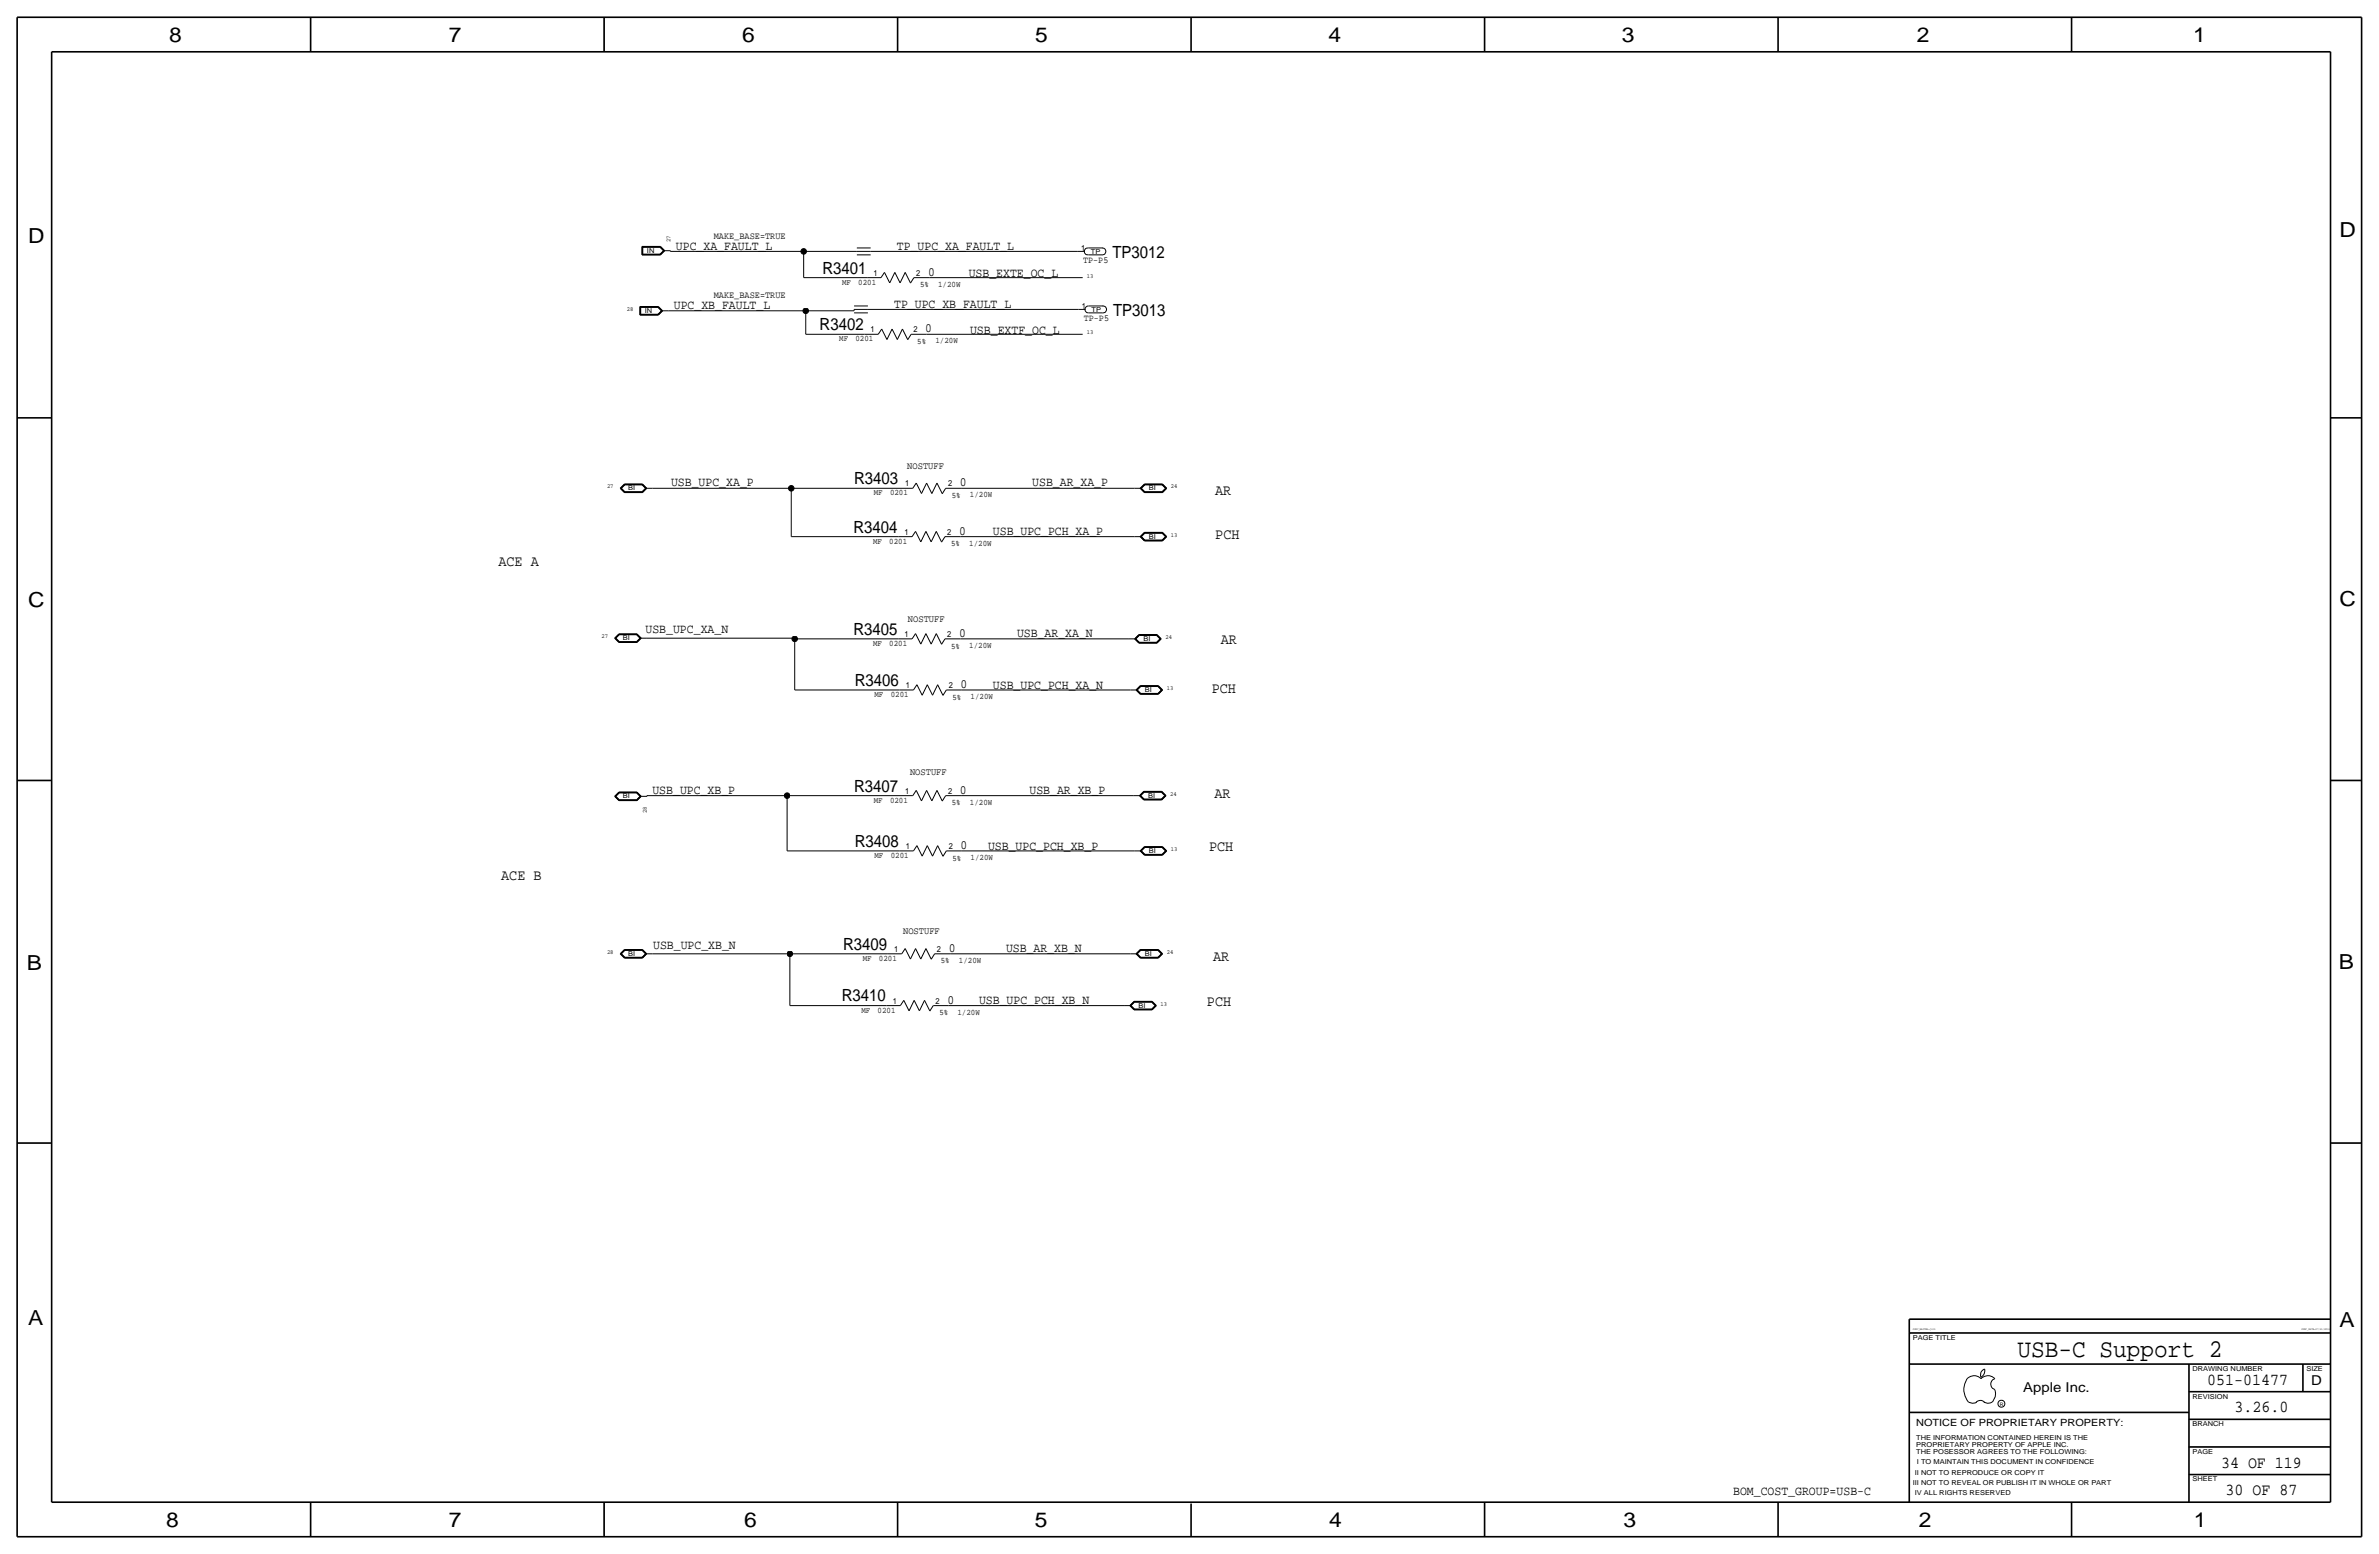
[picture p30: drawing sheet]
<svg xmlns="http://www.w3.org/2000/svg" width="875mm" height="572mm" viewBox="0 0 875 572" stroke-linecap="round" stroke-linejoin="round" font-family="sans-serif">
<defs><g id="words">
<text font-size="9.4" x="742" y="499.1">USB-C Support 2</text>
<g font-size="7.6">
<text x="62.2" y="15.5">8</text>
<text x="165" y="15.5">7</text>
<text x="273" y="15.5">6</text>
<text x="380.7" y="15.5">5</text>
<text x="488.6" y="15.5">4</text>
<text x="596.6" y="15.5">3</text>
<text x="705.1" y="15.5">2</text>
<text x="806.7" y="15.5">1</text>
<text x="10.4" y="89.4">D</text>
<text x="860.5" y="87.1">D</text>
<text x="10.4" y="223.3">C</text>
<text x="860.5" y="222.8">C</text>
<text x="9.8" y="356.6">B</text>
<text x="860.2" y="356.4">B</text>
<text x="10.4" y="487.4">A</text>
<text x="860.5" y="488.2">A</text>
<text x="61.2" y="561.6">8</text>
<text x="165" y="561.6">7</text>
<text x="273.8" y="561.6">6</text>
<text x="380.7" y="561.6">5</text>
<text x="488.9" y="561.6">4</text>
<text x="597.1" y="561.6">3</text>
<text x="705.8" y="561.6">2</text>
<text x="806.9" y="561.6">1</text>
</g>
<g font-size="6.2">
<text x="409.1" y="95">TP3012</text>
<text x="302.5" y="100.6">R3401</text>
<text x="409.4" y="116.3">TP3013</text>
<text x="301.5" y="121.4">R3402</text>
<text x="314.2" y="178.1">R3403</text>
<text x="313.9" y="195.8">R3404</text>
<text x="313.9" y="233.4">R3405</text>
<text x="314.4" y="252.2">R3406</text>
<text x="314.2" y="291.1">R3407</text>
<text x="314.4" y="311.4">R3408</text>
<text x="310.1" y="349.2">R3409</text>
<text x="309.6" y="368.3">R3410</text>
<text x="811.9" y="509.3">051-01477</text>
<text x="821.9" y="519.4">3.26.0</text>
<text x="817" y="539.7">34 OF 119</text>
<text x="818.6" y="549.9">30 OF 87</text>
</g>
<g font-size="5.6">
<text x="447" y="181.9">AR</text>
<text x="447" y="198.1">PCH</text>
<text x="183.3" y="208">ACE A</text>
<text x="449" y="236.7">AR</text>
<text x="445.7" y="255">PCH</text>
<text x="446.7" y="293.4">AR</text>
<text x="444.7" y="312.9">PCH</text>
<text x="184.3" y="323.6">ACE B</text>
<text x="446.2" y="353.6">AR</text>
<text x="443.9" y="370.1">PCH</text>
</g>
<g font-size="5">
<text x="850.1" y="509.3">D</text>
<text x="744.2" y="511.8">Apple Inc.</text>
</g>
<g font-size="4.7">
<text x="248.6" y="91.9">UPC_XA_FAULT_L</text>
<text x="329.9" y="91.9">TP_UPC_XA_FAULT_L</text>
<text x="341.3" y="101.3">0</text>
<text x="356.3" y="101.9">USB_EXTE_OC_L</text>
<text x="247.9" y="113.8">UPC_XB_FAULT_L</text>
<text x="328.9" y="113.3">TP_UPC_XB_FAULT_L</text>
<text x="340.3" y="122.2">0</text>
<text x="356.8" y="122.7">USB_EXTF_OC_L</text>
<text x="246.8" y="178.6">USB_UPC_XA_P</text>
<text x="353" y="178.8">0</text>
<text x="379.7" y="178.8">USB_AR_XA_P</text>
<text x="352.8" y="196.6">0</text>
<text x="365.2" y="196.9">USB_UPC_PCH_XA_P</text>
<text x="237.4" y="232.9">USB_UPC_XA_N</text>
<text x="352.8" y="234.2">0</text>
<text x="374.1" y="234.4">USB_AR_XA_N</text>
<text x="353.3" y="253">0</text>
<text x="365.2" y="253.2">USB_UPC_PCH_XA_N</text>
<text x="240" y="292.1">USB_UPC_XB_P</text>
<text x="353" y="291.8">0</text>
<text x="378.7" y="292.1">USB_AR_XB_P</text>
<text x="353.3" y="312.2">0</text>
<text x="363.4" y="312.4">USB_UPC_PCH_XB_P</text>
<text x="240.2" y="349">USB_UPC_XB_N</text>
<text x="349" y="350">0</text>
<text x="370" y="350.3">USB_AR_XB_N</text>
<text x="348.5" y="369.1">0</text>
<text x="360.1" y="369.3">USB_UPC_PCH_XB_N</text>
<text x="637.5" y="549.9">BOM_COST_GROUP=USB-C</text>
</g>
<text font-size="3.7" x="704.8" y="524.5">NOTICE OF PROPRIETARY PROPERTY:</text>
<g font-size="3.6">
<text x="333.7" y="172.5">NOSTUFF</text>
<text x="334" y="228.6">NOSTUFF</text>
<text x="334.7" y="285">NOSTUFF</text>
<text x="332.2" y="343.4">NOSTUFF</text>
</g>
<g font-size="3.5">
<text x="262.5" y="87.9">MAKE_BASE=TRUE</text>
<text x="398.4" y="96.8">TP-P5</text>
<text x="262.5" y="109.7">MAKE_BASE=TRUE</text>
<text x="398.7" y="118.1">TP-P5</text>
</g>
<g font-size="3.1">
<text x="397.7" y="92.2">1</text>
<text x="321.3" y="101.3">1</text>
<text x="337" y="101.3">2</text>
<text x="309.7" y="104.6">MF</text>
<text x="315.7" y="104.6">0201</text>
<text x="338.4" y="105.7">5%</text>
<text x="345.1" y="105.4">1/20W</text>
<text x="398" y="113.5">1</text>
<text x="308.7" y="125.5">MF</text>
<text x="314.7" y="125.5">0201</text>
<text x="320.2" y="122.2">1</text>
<text x="336" y="122.2">2</text>
<text x="337.4" y="126.5">5%</text>
<text x="344.1" y="126.2">1/20W</text>
<text x="332.9" y="178.8">1</text>
<text x="348.7" y="178.8">2</text>
<text x="321.4" y="182.1">MF</text>
<text x="327.4" y="182.1">0201</text>
<text x="350.1" y="183.1">5%</text>
<text x="356.8" y="182.9">1/20W</text>
<text x="332.7" y="196.6">1</text>
<text x="348.4" y="196.6">2</text>
<text x="321.1" y="199.9">MF</text>
<text x="327.1" y="199.9">0201</text>
<text x="349.8" y="200.9">5%</text>
<text x="356.5" y="200.7">1/20W</text>
<text x="321.1" y="237.5">MF</text>
<text x="327.1" y="237.5">0201</text>
<text x="332.7" y="234.2">1</text>
<text x="348.4" y="234.2">2</text>
<text x="349.8" y="238.5">5%</text>
<text x="356.5" y="238.3">1/20W</text>
<text x="321.6" y="256.3">MF</text>
<text x="327.6" y="256.3">0201</text>
<text x="333.2" y="253">1</text>
<text x="348.9" y="253">2</text>
<text x="350.3" y="257.3">5%</text>
<text x="357" y="257">1/20W</text>
<text x="332.9" y="291.8">1</text>
<text x="348.7" y="291.8">2</text>
<text x="321.4" y="295.1">MF</text>
<text x="327.4" y="295.1">0201</text>
<text x="350.1" y="296.2">5%</text>
<text x="356.8" y="295.9">1/20W</text>
<text x="321.6" y="315.5">MF</text>
<text x="327.6" y="315.5">0201</text>
<text x="333.2" y="312.2">1</text>
<text x="348.9" y="312.2">2</text>
<text x="350.3" y="316.5">5%</text>
<text x="357" y="316.2">1/20W</text>
<text x="317.3" y="353.3">MF</text>
<text x="323.3" y="353.3">0201</text>
<text x="328.9" y="350">1</text>
<text x="344.6" y="350">2</text>
<text x="346" y="354.3">5%</text>
<text x="352.7" y="354.1">1/20W</text>
<text x="328.4" y="369.1">1</text>
<text x="344.1" y="369.1">2</text>
<text x="316.8" y="372.4">MF</text>
<text x="322.8" y="372.4">0201</text>
<text x="345.5" y="373.4">5%</text>
<text x="352.2" y="373.1">1/20W</text>
</g>
<g font-size="2.5">
<text x="237.9" y="93">IN</text>
<text x="401.3" y="93.5">TP</text>
<text x="237.2" y="115.1">IN</text>
<text x="401.5" y="114.8">TP</text>
<text x="231.1" y="180.3">BI</text>
<text x="422.6" y="180.3">BI</text>
<text x="422.6" y="198.1">BI</text>
<text x="229.1" y="235.5">BI</text>
<text x="420.6" y="235.7">BI</text>
<text x="421.1" y="254.5">BI</text>
<text x="229.1" y="293.6">BI</text>
<text x="422.4" y="293.4">BI</text>
<text x="422.6" y="313.7">BI</text>
<text x="231.1" y="351.5">BI</text>
<text x="421.1" y="351.5">BI</text>
<text x="418.8" y="370.6">BI</text>
<text x="703.5" y="492.8">PAGE TITLE</text>
<text x="806.4" y="504.2">DRAWING NUMBER</text>
<text x="848.3" y="504.2">SIZE</text>
<text x="806.4" y="514.4">REVISION</text>
<text x="806.4" y="524.5">BRANCH</text>
<text x="704.8" y="532.1">PROPRIETARY PROPERTY OF APPLE INC.</text>
<text x="704.8" y="529.6">THE INFORMATION CONTAINED HEREIN IS THE</text>
<text x="704.8" y="534.7">THE POSESSOR AGREES TO THE FOLLOWING:</text>
<text x="705.1" y="538.5">I TO MAINTAIN THIS DOCUMENT IN CONFIDENCE</text>
<text x="806.4" y="534.7">PAGE</text>
<text x="704.3" y="542.3">II NOT TO REPRODUCE OR COPY IT</text>
<text x="806.4" y="544.8">SHEET</text>
<text x="703.5" y="546.1">III NOT TO REVEAL OR PUBLISH IT IN WHOLE OR PART</text>
<text x="704.3" y="549.9">IV ALL RIGHTS RESERVED</text>
</g>
<g font-size="2.3">
<text x="246.6" y="89.1" transform="rotate(-90 246.6 89.1)">27</text>
<text x="399.7" y="102.1">13</text>
<text x="230.5" y="114.3">28</text>
<text x="399.7" y="122.9">13</text>
<text x="223.3" y="179.6">27</text>
<text x="430.7" y="179.6">24</text>
<text x="430.7" y="197.4">13</text>
<text x="221.2" y="234.7">27</text>
<text x="428.6" y="235">24</text>
<text x="429.2" y="253.7">13</text>
<text x="430.4" y="292.6">24</text>
<text x="237.9" y="299.1" transform="rotate(-90 237.9 299.1)">28</text>
<text x="430.7" y="312.9">13</text>
<text x="223.3" y="350.8">28</text>
<text x="429.2" y="350.8">24</text>
<text x="426.9" y="369.8">13</text>
</g>
<text font-size="1.8" x="735.5" y="516.9">R</text>
<g font-size="1">
<text x="703.5" y="488.9">SYNC_MASTER=j135</text>
<text x="846.5" y="488.9">SYNC_DATE=07/25/2016</text>
</g>
</g></defs>
<g fill="none" stroke="#000" stroke-width=".37">
<path d="M236.1 90.6h6.8zM236.1 90.6v3.2zM236.1 93.8h6.8zM236.2 90.7v3zM236.2 93.7h6.7zM236.2 90.7h6.7zM236.3 90.8v2.8zM236.3 93.6h6.5zM236.3 90.8h6.5zM236.4 90.9h6.4zM236.4 90.9v2.6zM236.4 93.5h6.4z"/>
<path d="M242.8 90.9l1.2 1.3zM242.8 93.5l1.2-1.3zM242.8 93.6l1.4-1.4zM242.8 90.8l1.4 1.4zM242.9 93.7l1.4-1.5zM242.9 90.7l1.4 1.5zM242.9 93.8l1.6-1.6zM242.9 90.6l1.6 1.6zM244 92.2h2.6zM246.6 92.5h49zM246.6 92.2v.3zM295.6 92.5v9.6z"/>
<path d="M295.6 92.5h19.6zM315.2 93.7h5zM315.2 92.5h5zM315.2 91.2h5zM320.2 92.5h76.2zM396.4 92.5h2.6zM400.2 91.2a1.25 1.25 0 0 0-1.4 1.3 1.25 1.25 0 0 0 1.4 1.2M400.3 91.2h5.2zM400.3 93.7h5zM405.3 91.2a1.25 1.25 0 0 1 1.4 1.3 1.25 1.25 0 0 1-1.4 1.2M235.4 112.7v3.2zM235.4 115.9h6.8z"/>
<path d="M235.4 112.7h6.8zM235.5 112.8v3zM235.5 115.8h6.6zM235.5 112.8h6.6zM235.6 112.9h6.5zM235.6 112.9v2.8zM235.6 115.7h6.5zM235.7 113h6.3zM235.7 113v2.6zM235.7 115.6h6.3zM242 115.6l1.3-1.3zM242 113l1.3 1.3z"/>
<path d="M242.1 115.7l1.3-1.4zM242.1 112.9l1.3 1.4zM242.1 112.8l1.5 1.5zM242.1 115.8l1.5-1.5zM242.2 112.7l1.5 1.6zM242.2 115.9l1.5-1.6zM243.3 114.3h2.5zM245.8 114.3h50.6zM295.6 102.1h23.4zM296.4 114.3h17.7zM296.4 114.3v8.6zM314.1 113.8v.5z"/>
<path d="M314.1 115.1h5.1zM314.1 113.8h5.1zM314.1 112.5h5.1zM319 102.1h5.1zM319.2 113.8h77.5zM325.3 100.2l-1.2 1.9zM325.3 100.2l2 3.8zM329.1 100.2l-1.8 3.8zM329.1 100.2l2 3.8zM332.9 100.2l-1.8 3.8zM332.9 100.2l2 3.8zM336.1 102.1l-1.2 2z"/>
<path d="M336.1 102.1h5.7zM341.8 102.1h56.4zM396.7 113.8h2.5zM400.5 112.6a1.25 1.25 0 0 0-1.4 1.2 1.25 1.25 0 0 0 1.4 1.3M400.5 112.5h5.2zM400.5 115.1h5.1zM405.6 112.6a1.25 1.25 0 0 1 1.4 1.2 1.25 1.25 0 0 1-1.4 1.3M296.4 122.9h21.6zM318 122.9h5zM324.3 121l-1.3 1.9zM324.3 121l1.9 3.9zM328.1 121l-1.9 3.9z"/>
<path d="M328.1 121l1.9 3.9zM331.9 121l-1.9 3.9zM331.9 121l2 3.9zM335.1 122.9l-1.2 2.1zM335.1 122.9h5.7zM340.8 122.9h57.4zM228.1 179.6l1.6 1.6zM228.1 179.6l1.6-1.6zM228.2 179.6l1.5-1.5zM228.2 179.6l1.5 1.5zM228.4 179.6l1.4-1.4zM228.4 179.6l1.4 1.3z"/>
<path d="M228.5 179.6l1.3 1.2zM228.5 179.6l1.3-1.3zM229.7 178h6.6zM229.7 178.1h6.6zM229.8 178.2h6.4zM229.8 178.3h6.4zM236.2 178.3l1.2 1.3zM236.2 178.2l1.4 1.4zM236.3 178.1l1.4 1.5zM236.3 178l1.6 1.6zM237.4 179.6h2.6zM240 179.6h51z"/>
<path d="M291 179.6h39.7zM291 179.6v17.8zM330.7 179.6h5zM337 177.6l-1.3 2zM337 177.6l1.9 3.9zM340.8 177.6l-1.9 3.9zM340.8 177.6l1.9 3.9zM344.6 177.6l-1.9 3.9zM344.6 177.6l2 3.9zM347.8 179.6l-1.2 2zM347.8 179.6h5.7zM353.5 179.6h63.8z"/>
<path d="M417.3 179.6h2.5zM419.4 179.6l1.5 1.6zM419.4 179.6l1.5-1.6zM419.5 179.6l1.5-1.5zM419.5 179.6l1.5 1.5zM419.7 179.6l1.3-1.4zM419.7 179.6l1.3 1.3zM419.8 179.6l1.3 1.2zM419.8 179.6l1.3-1.3zM420.9 178h6.7zM421 178.1h6.5zM421 178.2h6.5z"/>
<path d="M421.1 178.3h6.3zM427.4 178.3l1.3 1.3zM427.5 178.2l1.4 1.4zM427.5 178.1l1.5 1.5zM427.6 178l1.6 1.6zM428.7 179.6l-1.3 1.2zM229.7 181.2h6.6zM229.7 181.1h6.6zM229.8 180.9h6.4zM229.8 180.8h6.4zM236.2 180.8l1.2-1.2zM236.2 180.9l1.4-1.3z"/>
<path d="M236.3 181.1l1.4-1.5zM236.3 181.2l1.6-1.6zM291 197.4h39.4zM330.4 197.4h5.1zM336.8 195.4l1.9 3.9zM336.8 195.4l-1.3 2zM340.6 195.4l-1.9 3.9zM340.6 195.4l1.9 3.9zM344.4 195.4l-1.9 3.9zM344.4 195.4l1.9 3.9zM347.6 197.4h5.7zM347.6 197.4l-1.3 2z"/>
<path d="M353.3 197.4h64zM417.3 197.4h2.5zM419.4 197.4l1.5 1.5zM419.4 197.4l1.5-1.6zM419.5 197.4l1.5-1.5zM419.5 197.4l1.5 1.4zM419.7 197.4l1.3-1.4zM419.7 197.4l1.3 1.3zM419.8 197.4l1.3 1.2zM419.8 197.4l1.3-1.3zM420.9 198.9h6.7zM420.9 181.2h6.7z"/>
<path d="M420.9 195.8h6.7zM421 198.8h6.5zM421 181.1h6.5zM421 195.9h6.5zM421 196h6.5zM421 198.7h6.5zM421 180.9h6.5zM421.1 198.6h6.3zM421.1 196.1h6.3zM421.1 180.8h6.3zM427.4 196.1l1.3 1.3zM427.4 198.6l1.3-1.2z"/>
<path d="M427.5 196l1.4 1.4zM427.5 198.7l1.4-1.3zM427.5 180.9l1.4-1.3zM427.5 195.9l1.5 1.5zM427.5 198.8l1.5-1.4zM427.5 181.1l1.5-1.5zM427.6 195.8l1.6 1.6zM427.6 198.9l1.6-1.5zM427.6 181.2l1.6-1.6zM226.1 234.7l1.5 1.6zM226.1 234.7l1.5-1.6zM226.2 234.7l1.5-1.5z"/>
<path d="M226.2 234.7l1.5 1.5zM226.4 234.7l1.3-1.4zM226.4 234.7l1.3 1.4zM226.5 234.7l1.3 1.3zM226.5 234.7l1.3-1.3zM227.6 236.3h6.7zM227.6 233.1h6.7zM227.7 233.2h6.5zM227.7 236.2h6.5zM227.7 236.1h6.5zM227.7 233.3h6.5zM227.8 236h6.3z"/>
<path d="M227.8 233.4h6.3zM234.1 236l1.3-1.3zM234.1 233.4l1.3 1.3zM234.2 236.1l1.4-1.4zM234.2 233.3l1.4 1.4zM234.2 233.2l1.5 1.5zM234.2 236.2l1.5-1.5zM234.3 233.1l1.6 1.6zM234.3 236.3l1.6-1.6zM235.4 234.7h2.5zM237.9 234.7h54.4zM292.3 234.7v.3z"/>
<path d="M292.3 235h38.1zM292.3 235v18.7zM330.4 235h5.1zM336.8 233l1.9 3.9zM336.8 233l-1.3 2zM340.6 233l-1.9 3.9zM340.6 233l1.9 3.9zM344.4 233l-1.9 3.9zM344.4 233l1.9 3.9zM347.6 235h5.7zM347.6 235l-1.3 2zM353.3 235h61.9z"/>
<path d="M415.2 235h2.6zM417.3 234.9l1.6 1.6zM417.3 235l1.6-1.6zM417.5 235l1.4-1.5zM417.5 235l1.4 1.4zM417.6 235l1.4-1.4zM417.6 235l1.4 1.3zM417.8 234.9l1.2 1.3zM418.9 236.5h6.7zM418.9 233.4h6.7zM418.9 236.4h6.6zM418.9 233.5h6.6z"/>
<path d="M419 233.6h6.4zM419 236.3h6.5zM419 236.2h6.4zM419 233.7h6.4zM419 233.7l-1.2 1.3zM425.4 236.2l1.3-1.3zM425.4 233.7l1.3 1.3zM425.4 233.6l1.4 1.4zM425.4 236.3l1.4-1.3zM425.5 233.5l1.5 1.5zM425.5 236.4l1.5-1.4zM425.6 233.4l1.5 1.6z"/>
<path d="M425.6 236.5l1.5-1.6zM292.3 253.7h38.6zM330.9 253.7h5.1zM337.3 251.8l1.9 3.9zM337.3 251.8l-1.3 1.9zM341.1 251.8l-1.9 3.9zM341.1 251.8l1.9 3.9zM344.9 251.8l-1.9 3.9zM344.9 251.8l1.9 3.9zM348.1 253.7h5.7zM348.1 253.7l-1.3 2.1zM353.8 253.7h61.9z"/>
<path d="M415.7 253.7h2.6zM417.8 253.7l1.6 1.6zM417.8 253.7l1.6-1.5zM418 253.7l1.5-1.4zM418 253.7l1.5 1.5zM418.1 253.7l1.4 1.4zM418.1 253.7l1.4-1.3zM418.3 253.7l1.3 1.3zM418.3 253.7l1.3-1.2zM419.4 255.3h6.7zM419.4 252.2h6.7zM419.5 252.3h6.5z"/>
<path d="M419.5 255.2h6.5zM419.5 252.4h6.5zM419.5 255.1h6.5zM419.6 255h6.3zM419.6 252.5h6.3zM425.9 252.5l1.3 1.2zM426 255.1l1.3-1.4zM426 252.4l1.3 1.3zM426 255.2l1.5-1.5zM426 252.3l1.5 1.4zM426.1 252.2l1.5 1.5zM426.1 255.3l1.5-1.6z"/>
<path d="M427.2 253.7l-1.3 1.3zM226.1 292.9l1.5 1.5zM226.1 292.9l1.5-1.6zM226.2 292.9l1.5-1.5zM226.2 292.9l1.5 1.4zM226.4 292.9l1.3-1.4zM226.4 292.9l1.3 1.3zM226.5 292.9l1.3 1.2zM226.5 292.9l1.3-1.3zM227.6 294.4h6.7zM227.6 291.3h6.7zM227.7 291.4h6.5z"/>
<path d="M227.7 294.3h6.5zM227.7 294.2h6.5zM227.7 291.5h6.5zM227.8 294.1h6.3zM227.8 291.6h6.3zM234.1 294.1l1.3-1.2zM234.1 291.6l1.3 1.3zM234.2 294.2l1.4-1.3zM234.2 291.5l1.4 1.4zM234.2 291.4l1.5 1.5zM234.2 294.3l1.5-1.4zM234.3 291.3l1.6 1.6z"/>
<path d="M234.3 294.4l1.6-1.5zM235.4 292.9h2.5zM237.9 292.6h51.6zM237.9 292.6v.3zM289.5 292.6v20.3zM289.5 292.6h41.2zM330.7 292.6h5zM337 290.7l-1.3 1.9zM337 290.7l1.9 3.8zM340.8 290.7l-1.9 3.8zM340.8 290.7l1.9 3.8zM344.6 290.7l-1.9 3.8z"/>
<path d="M344.6 290.7l2 3.8zM347.8 292.6l-1.2 2zM347.8 292.6h5.7zM353.5 292.6h63.5zM417 292.6h2.6zM419.1 292.6l1.6 1.6zM419.1 292.6l1.6-1.6zM419.3 292.6l1.4-1.5zM419.3 292.6l1.4 1.5zM419.4 292.6l1.4 1.4zM419.4 292.6l1.4-1.4zM419.6 292.6l1.2 1.3z"/>
<path d="M419.6 292.6l1.2-1.3zM420.7 294.2h6.6zM420.7 291h6.6zM420.7 291.1h6.6zM420.7 294.1h6.6zM420.8 294h6.4zM420.8 291.2h6.4zM420.8 293.9h6.4zM420.8 291.3h6.4zM427.2 291.3l1.2 1.3zM427.2 293.9l1.2-1.3zM427.2 291.2l1.4 1.4z"/>
<path d="M427.2 294l1.4-1.4zM427.3 294.1l1.5-1.5zM427.3 291.1l1.5 1.5zM427.3 291l1.6 1.6zM427.3 294.2l1.6-1.6zM289.5 312.9h41.4zM330.9 312.9h5.1zM337.3 311l1.9 3.9zM337.3 311l-1.3 1.9zM341.1 311l-1.9 3.9zM341.1 311l1.9 3.9zM344.9 311l-1.9 3.9z"/>
<path d="M344.9 311l1.9 3.9zM348.1 312.9h5.7zM348.1 312.9l-1.3 2.1zM353.8 312.9h63.5zM417.3 312.9h2.5zM419.4 312.9l1.5 1.6zM419.4 312.9l1.5-1.5zM419.5 312.9l1.5-1.4zM419.5 312.9l1.5 1.5zM419.7 312.9l1.3-1.3zM419.7 312.9l1.3 1.4zM419.8 312.9l1.3 1.3z"/>
<path d="M419.8 312.9l1.3-1.2zM420.9 314.5h6.7zM420.9 311.4h6.7zM421 314.4h6.5zM421 311.5h6.5zM421 311.6h6.5zM421 314.3h6.5zM421.1 314.2h6.3zM421.1 311.7h6.3zM427.4 311.7l1.3 1.2zM427.4 314.2l1.3-1.3zM427.5 311.6l1.4 1.3z"/>
<path d="M427.5 314.3l1.4-1.4zM427.5 311.5l1.5 1.4zM427.5 314.4l1.5-1.5zM427.6 311.4l1.6 1.5zM427.6 314.5l1.6-1.6zM228.1 350.8l1.6 1.5zM228.1 350.8l1.6-1.6zM228.2 350.8l1.5-1.5zM228.2 350.8l1.5 1.4zM228.4 350.8l1.4-1.4zM228.4 350.8l1.4 1.3zM228.5 350.8l1.3 1.2z"/>
<path d="M228.5 350.8l1.3-1.3zM229.7 352.3h6.6zM229.7 349.2h6.6zM229.7 349.3h6.6zM229.7 352.2h6.6zM229.8 349.4h6.4zM229.8 352.1h6.4zM229.8 352h6.4zM229.8 349.5h6.4zM236.2 352l1.2-1.2zM236.2 349.5l1.2 1.3zM236.2 349.4l1.4 1.4z"/>
<path d="M236.3 349.3l1.4 1.5zM236.3 349.2l1.6 1.6zM236.3 352.3l1.6-1.5zM237.4 350.8h2.6zM237.6 350.8l-1.4 1.3zM237.7 350.8l-1.4 1.4zM240 350.8h50.5zM290.5 350.8h36.1zM290.5 350.8v19zM326.6 350.8h5.1zM332.9 348.8l2 3.9zM332.9 348.8l-1.2 2z"/>
<path d="M336.8 348.8l-1.9 3.9zM336.8 348.8l1.9 3.9zM340.6 348.8l-1.9 3.9zM340.6 348.8l1.9 3.9zM343.8 350.8h5.7zM343.8 350.8l-1.3 2zM349.5 350.8h66.2zM415.7 350.8h2.6zM417.8 350.8l1.6 1.5zM417.8 350.8l1.6-1.6zM418 350.8l1.5-1.5zM418 350.8l1.5 1.4z"/>
<path d="M418.1 350.8l1.4 1.3zM418.1 350.8l1.4-1.4zM418.3 350.8l1.3 1.2zM418.3 350.8l1.3-1.3zM419.4 352.3h6.7zM419.4 349.2h6.7zM419.5 349.3h6.5zM419.5 352.2h6.5zM419.5 349.4h6.5zM419.5 352.1h6.5zM419.6 352h6.3zM419.6 349.5h6.3z"/>
<path d="M425.9 349.5l1.3 1.3zM425.9 352l1.3-1.2zM426 352.1l1.3-1.3zM426 349.4l1.3 1.4zM426 352.2l1.5-1.4zM426 349.3l1.5 1.5zM426.1 349.2l1.5 1.6zM426.1 352.3l1.5-1.5zM290.5 369.8h35.6zM326.1 369.8h5.1zM332.4 367.9l2 3.9zM332.4 367.9l-1.2 1.9z"/>
<path d="M336.2 367.9l-1.8 3.9zM336.2 367.9l2 3.9zM340.1 367.9l-1.9 3.9zM340.1 367.9l1.9 3.9zM343.3 369.8h5.6zM343.3 369.8l-1.3 2.1zM348.9 369.8h64.6zM413.5 369.8h2.5zM415.5 369.8l1.6 1.6zM415.5 369.8l1.6-1.6zM415.7 369.8l1.5 1.5zM415.7 369.8l1.5-1.4z"/>
<path d="M415.8 369.8l1.4 1.4zM415.8 369.8l1.4-1.3zM416 369.8l1.3-1.2zM416 369.8l1.3 1.3zM417.1 371.4h6.7zM417.1 368.2h6.7zM417.2 371.3h6.5zM417.2 368.4h6.5zM417.2 368.5h6.5zM417.2 371.2h6.5zM417.3 371.1h6.3zM417.3 368.6h6.3z"/>
<path d="M423.6 368.6l1.3 1.2zM423.6 371.1l1.3-1.3zM423.7 371.2l1.3-1.4zM423.7 368.5l1.3 1.3zM423.7 371.3l1.5-1.5zM423.7 368.4l1.5 1.4zM423.8 368.2l1.5 1.6zM423.8 371.4l1.5-1.6zM724.1 515.6l.5 .2a2.67 2.67 0 0 0 2.5-.2M726.8 515.7a2.09 2.09 0 0 1 3.1 0M728.6 506.5a2.69 2.69 0 0 0 1.3-3 2.26 2.26 0 0 0-1.3 3M729.7 515.6l.4 .2a2.67 2.67 0 0 0 2.6-.2"/>
<path d="M733.7 511.1a4.5 4.5 0 0 1-1 4.6M733.8 511a2.08 2.08 0 0 1-1.6-2 2.08 2.08 0 0 1 1.6-2 3.4 3.4 0 0 0-5.1 0 3.6 3.6 0 0 0-3.9-.8 3.6 3.6 0 0 0-2.3 3.3 7.1 7.1 0 0 0 1.6 6.2"/>
<circle cx="736.1" cy="516.2" r="1.28"/>
</g>
<g fill="none" stroke="#000" stroke-width=".6" stroke-linecap="butt">
<path d="M6.3 6.4v558.7zM6.3 6.4h862.3zM19 19.1h838.2zM19 19.1v533.4zM114.2 6.4v12.7zM222.2 6.4v12.7zM330.1 6.4v12.7zM438.1 6.4v12.7zM546 6.4v12.7zM654 6.4v12.7zM761.9 6.4v12.7zM857.2 19.1v533.4z"/>
<path d="M868.6 6.4v558.7zM6.3 153.7h12.7zM857.2 153.7h11.4zM6.3 287h12.7zM857.2 287h11.4zM6.3 420.4h12.7zM857.2 420.4h11.4zM702.3 490.2h154.9zM702.3 485.1h154.9zM702.3 485.1v5.1zM702.3 490.2v62.3zM702.3 501.6h154.9z"/>
<path d="M702.3 519.4h102.8zM805.1 501.6v50.8zM805.1 511.8h52.1zM847 501.6v10.2zM805.1 522h52.1zM805.1 532.1h52.1zM19 552.5h838.2zM114.2 552.4v12.7zM222.2 552.5v12.7zM330.1 552.5v12.7zM438.1 553v12.1zM546 552.5v12.7z"/>
<path d="M654 552.5v12.7zM761.9 552.5v12.7zM805.1 542.3h52.1zM6.3 565.1h862.3z"/>
</g>
<g fill="#000" stroke="#000" stroke-width=".37">
<circle cx="295.6" cy="92.5" r="1.02"/>
<circle cx="296.4" cy="114.3" r="1.02"/>
<circle cx="291" cy="179.6" r="1.02"/>
<circle cx="292.3" cy="234.9" r="1.02"/>
<circle cx="289.5" cy="292.6" r="1.02"/>
<circle cx="290.5" cy="350.8" r="1.02"/>
</g>
<use href="#words"/>
</svg>
